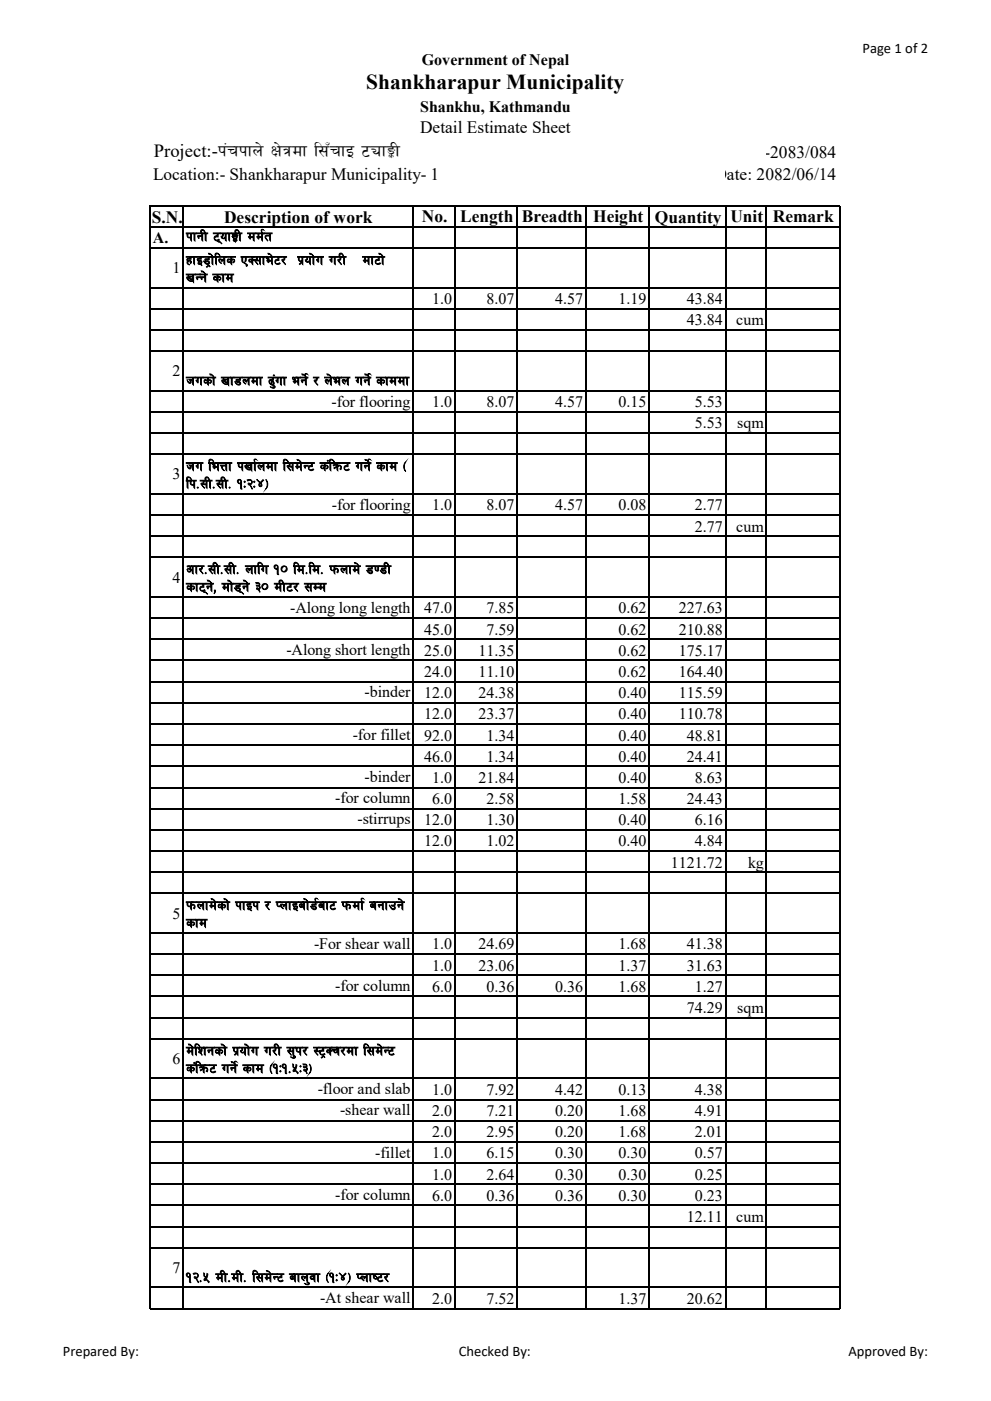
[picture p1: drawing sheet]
<svg xmlns="http://www.w3.org/2000/svg" width="210mm" height="297mm" viewBox="0 0 210 297" stroke-linecap="round" stroke-linejoin="round" font-family="sans-serif">
<defs><g id="words">
<g font-size="4.5">
<text x="77.6" y="18.9">Shankharapur Municipality</text>
<text x="46.2" y="33.2">k+rkfn] If]qdf l;FrfO 6ØfÍL</text>
</g>
<text font-size="3.9" x="32.6" y="33.2">Project:-</text>
<g font-size="3.7">
<text x="89" y="28.2">Detail Estimate Sheet</text>
<text x="154.5" y="33.4">F.Y.:-2083/084</text>
<text x="32.4" y="38.1">Location:- Shankharapur Municipality- 1</text>
<text x="151.4" y="38.1">Date: 2082/06/14</text>
<text x="32.2" y="47.2">S.N.</text>
<text x="47.5" y="47.3">Description of work</text>
<text x="89.4" y="47.1">No.</text>
<text x="97.5" y="47.1">Length</text>
<text x="110.6" y="47.1">Breadth</text>
<text x="125.7" y="47.1">Height</text>
<text x="138.8" y="47.2">Quantity</text>
<text x="154.8" y="47.1">Unit</text>
<text x="163.7" y="47">Remark</text>
</g>
<g font-size="3.4">
<text x="89.4" y="13.7">Government of Nepal</text>
<text x="89" y="23.7">Shankhu, Kathmandu</text>
<text x="32.4" y="51.6">A.</text>
<text x="39.5" y="51.1">kfgL 6\ofÍL dd{t</text>
<text x="36.5" y="57.9">1</text>
<text x="39.5" y="56.1">xfO8«f]lns PS;fe]6/ k|of]u u/L</text>
<text x="39.5" y="59.8">vGg] sfd</text>
<text x="76.8" y="56.1">df6f]</text>
<text x="91.6" y="64.5">1.0</text>
<text x="103.1" y="64.5">8.07</text>
<text x="117.6" y="64.5">4.57</text>
<text x="131" y="64.5">1.19</text>
<text x="145.5" y="64.5">43.84</text>
<text x="145.5" y="69">43.84</text>
<text x="156" y="69">cum</text>
<text x="36.5" y="79.8">2</text>
<text x="39.5" y="81.6">husf] vf8ndf 9'+uf eg]{ / n]en ug]{ sfddf</text>
<text x="70.2" y="86.3">-for flooring</text>
<text x="91.6" y="86.3">1.0</text>
<text x="103.1" y="86.3">8.07</text>
<text x="117.6" y="86.3">4.57</text>
<text x="131" y="86.3">0.15</text>
<text x="147.2" y="86.3">5.53</text>
<text x="147.2" y="90.8">5.53</text>
<text x="156.2" y="90.8">sqm</text>
<text x="36.5" y="101.6">3</text>
<text x="39.5" y="99.7">hu leQf kvf{ndf l;d]G6 s+lqm6 ug]{ sfd -</text>
<text x="39.5" y="103.5">lk=;L=;L= !M@M$_</text>
<text x="70.3" y="108">-for flooring</text>
<text x="91.6" y="108.2">1.0</text>
<text x="103.1" y="108.2">8.07</text>
<text x="117.6" y="108.2">4.57</text>
<text x="131" y="108.2">0.08</text>
<text x="147.2" y="108.2">2.77</text>
<text x="147.2" y="112.7">2.77</text>
<text x="156" y="112.7">cum</text>
<text x="36.5" y="123.5">4</text>
<text x="39.5" y="121.6">cf/=;L=;L= nflu !) ld=ld= kmnfd] 808L</text>
<text x="39.5" y="125.3">sf6\g], df]8\g] #) dL6/ ;Dd</text>
<text x="61.5" y="129.9">-Along long length</text>
<text x="89.9" y="130">47.0</text>
<text x="103.1" y="130">7.85</text>
<text x="131" y="130">0.62</text>
<text x="143.8" y="130">227.63</text>
<text x="89.9" y="134.5">45.0</text>
<text x="103.1" y="134.5">7.59</text>
<text x="131" y="134.5">0.62</text>
<text x="143.8" y="134.5">210.88</text>
<text x="60.7" y="138.8">-Along short length</text>
<text x="89.9" y="139">25.0</text>
<text x="89.9" y="143.5">24.0</text>
<text x="101.4" y="139">11.35</text>
<text x="101.4" y="143.5">11.10</text>
<text x="131" y="139">0.62</text>
<text x="131" y="143.5">0.62</text>
<text x="143.8" y="139">175.17</text>
<text x="143.8" y="143.5">164.40</text>
<text x="77.2" y="147.8">-binder</text>
<text x="89.9" y="148">12.0</text>
<text x="101.4" y="148">24.38</text>
<text x="131" y="148">0.40</text>
<text x="143.8" y="148">115.59</text>
<text x="89.9" y="152.5">12.0</text>
<text x="101.4" y="152.5">23.37</text>
<text x="131" y="152.5">0.40</text>
<text x="143.8" y="152.5">110.78</text>
<text x="74.7" y="156.8">-for fillet</text>
<text x="89.9" y="157">92.0</text>
<text x="89.9" y="161.4">46.0</text>
<text x="103.1" y="157">1.34</text>
<text x="103.1" y="161.4">1.34</text>
<text x="131" y="157">0.40</text>
<text x="131" y="161.4">0.40</text>
<text x="145.5" y="157">48.81</text>
<text x="145.5" y="161.4">24.41</text>
<text x="77.2" y="165.8">-binder</text>
<text x="91.6" y="165.9">1.0</text>
<text x="101.4" y="165.9">21.84</text>
<text x="131" y="165.9">0.40</text>
<text x="147.2" y="165.9">8.63</text>
<text x="71" y="170.2">-for column</text>
<text x="91.6" y="170.4">6.0</text>
<text x="103.1" y="170.4">2.58</text>
<text x="131" y="170.4">1.58</text>
<text x="145.5" y="170.4">24.43</text>
<text x="75.8" y="174.7">-stirrups</text>
<text x="89.9" y="174.9">12.0</text>
<text x="89.9" y="179.4">12.0</text>
<text x="103.1" y="174.9">1.30</text>
<text x="103.1" y="179.4">1.02</text>
<text x="131" y="174.9">0.40</text>
<text x="131" y="179.4">0.40</text>
<text x="147.2" y="174.9">6.16</text>
<text x="147.2" y="179.4">4.84</text>
<text x="142.1" y="183.9">1121.72</text>
<text x="158.5" y="183.9">kg</text>
<text x="36.5" y="194.7">5</text>
<text x="39.5" y="192.8">kmnfd]sf] kfOk / KnfOaf]8{af6 kmdf{ agfpg]</text>
<text x="39.5" y="196.5">sfd</text>
<text x="66.6" y="201.1">-For shear wall</text>
<text x="91.6" y="201.2">1.0</text>
<text x="101.4" y="201.2">24.69</text>
<text x="131" y="201.2">1.68</text>
<text x="145.5" y="201.2">41.38</text>
<text x="91.6" y="205.7">1.0</text>
<text x="101.4" y="205.7">23.06</text>
<text x="131" y="205.7">1.37</text>
<text x="145.5" y="205.7">31.63</text>
<text x="71" y="210.1">-for column</text>
<text x="91.6" y="210.2">6.0</text>
<text x="103.1" y="210.2">0.36</text>
<text x="117.6" y="210.2">0.36</text>
<text x="131" y="210.2">1.68</text>
<text x="145.5" y="214.7">74.29</text>
<text x="147.2" y="210.2">1.27</text>
<text x="156.2" y="214.7">sqm</text>
<text x="36.5" y="225.5">6</text>
<text x="39.5" y="223.6">d]lzgsf] k|of]u u/L ;'k/ :6«Sr/df l;d]G6</text>
<text x="39.5" y="227.4">s+lqm6 ug]{ sfd -!M!=%M#_</text>
<text x="67.3" y="231.9">-floor and slab</text>
<text x="91.6" y="232.1">1.0</text>
<text x="103.1" y="232.1">7.92</text>
<text x="117.6" y="232.1">4.42</text>
<text x="131" y="232.1">0.13</text>
<text x="147.2" y="232.1">4.38</text>
<text x="72.1" y="236.4">-shear wall</text>
<text x="91.6" y="236.6">2.0</text>
<text x="103.1" y="236.6">7.21</text>
<text x="117.6" y="236.6">0.20</text>
<text x="131" y="236.6">1.68</text>
<text x="147.2" y="236.6">4.91</text>
<text x="79.5" y="245.4">-fillet</text>
<text x="91.6" y="241">2.0</text>
<text x="91.6" y="245.5">1.0</text>
<text x="103.1" y="241">2.95</text>
<text x="103.1" y="245.5">6.15</text>
<text x="117.6" y="241">0.20</text>
<text x="117.6" y="245.5">0.30</text>
<text x="131" y="241">1.68</text>
<text x="131" y="245.5">0.30</text>
<text x="147.2" y="241">2.01</text>
<text x="147.2" y="245.5">0.57</text>
<text x="91.6" y="250">1.0</text>
<text x="103.1" y="250">2.64</text>
<text x="117.6" y="250">0.30</text>
<text x="131" y="250">0.30</text>
<text x="147.2" y="250">0.25</text>
<text x="71" y="254.3">-for column</text>
<text x="91.6" y="254.5">6.0</text>
<text x="103.1" y="254.5">0.36</text>
<text x="117.6" y="254.5">0.36</text>
<text x="131" y="254.5">0.30</text>
<text x="147.2" y="254.5">0.23</text>
<text x="145.5" y="259">12.11</text>
<text x="156" y="259">cum</text>
<text x="36.5" y="269.8">7</text>
<text x="39.5" y="271.7">!@=% dL=dL= l;d]G6 afn'jf -!M$_ Knfi6/</text>
<text x="67.8" y="276.2">-At shear wall</text>
<text x="91.6" y="276.4">2.0</text>
<text x="103.1" y="276.4">7.52</text>
<text x="131" y="276.4">1.37</text>
<text x="145.5" y="276.4">20.62</text>
</g>
<g font-size="3.1">
<text x="182.8" y="11.3">Page 1 of 2</text>
<text x="13.3" y="287.5">Prepared By:</text>
<text x="97.2" y="287.5">Checked By:</text>
<text x="179.8" y="287.5">Approved By:</text>
</g>
</g></defs>
<g fill="none" stroke="#000" stroke-width=".25">
<path d="M31.8 43.5v234M31.9 43.6h146.1M31.9 48.1h146.1M31.9 52.6h146.1M38.8 43.7v233.8M87.5 43.7v233.8M96.4 43.7v233.8M124.1 43.7v233.8M137.6 43.7v233.8M153.7 43.7v233.8M162.4 43.7v233.8M177.9 43.7v233.8"/>
<path d="M31.9 61h146.1M31.9 65.5h146.1M31.9 69.9h146.1M31.9 74.4h146.1M31.9 82.8h146.1M31.9 87.3h146.1M31.9 91.8h146.1M31.9 96.3h146.1M31.9 104.7h146.1M31.9 109.2h146.1M31.9 113.6h146.1M31.9 118.1h146.1"/>
<path d="M31.9 126.5h146.1M31.9 131h146.1M31.9 135.5h146.1M31.9 140h146.1M31.9 144.5h146.1M31.9 148.9h146.1M31.9 153.4h146.1M31.9 157.9h146.1M31.9 162.4h146.1M31.9 166.9h146.1M31.9 171.4h146.1M31.9 175.9h146.1"/>
<path d="M31.9 180.4h146.1M31.9 184.9h146.1M31.9 189.3h146.1M31.9 197.7h146.1M31.9 202.2h146.1M31.9 206.7h146.1M31.9 211.2h146.1M31.9 215.7h146.1M31.9 220.2h146.1M31.9 228.6h146.1M31.9 233h146.1M31.9 237.5h146.1"/>
<path d="M31.9 242h146.1M31.9 246.5h146.1M31.9 251h146.1M31.9 255.5h146.1M31.9 260h146.1M31.9 264.5h146.1M31.9 272.8h146.1M31.9 277.3h146.1"/>
</g>
<path d="M109.6 43.7v233.8" fill="none" stroke="#000" stroke-width=".26"/>
<use href="#words"/>
</svg>
